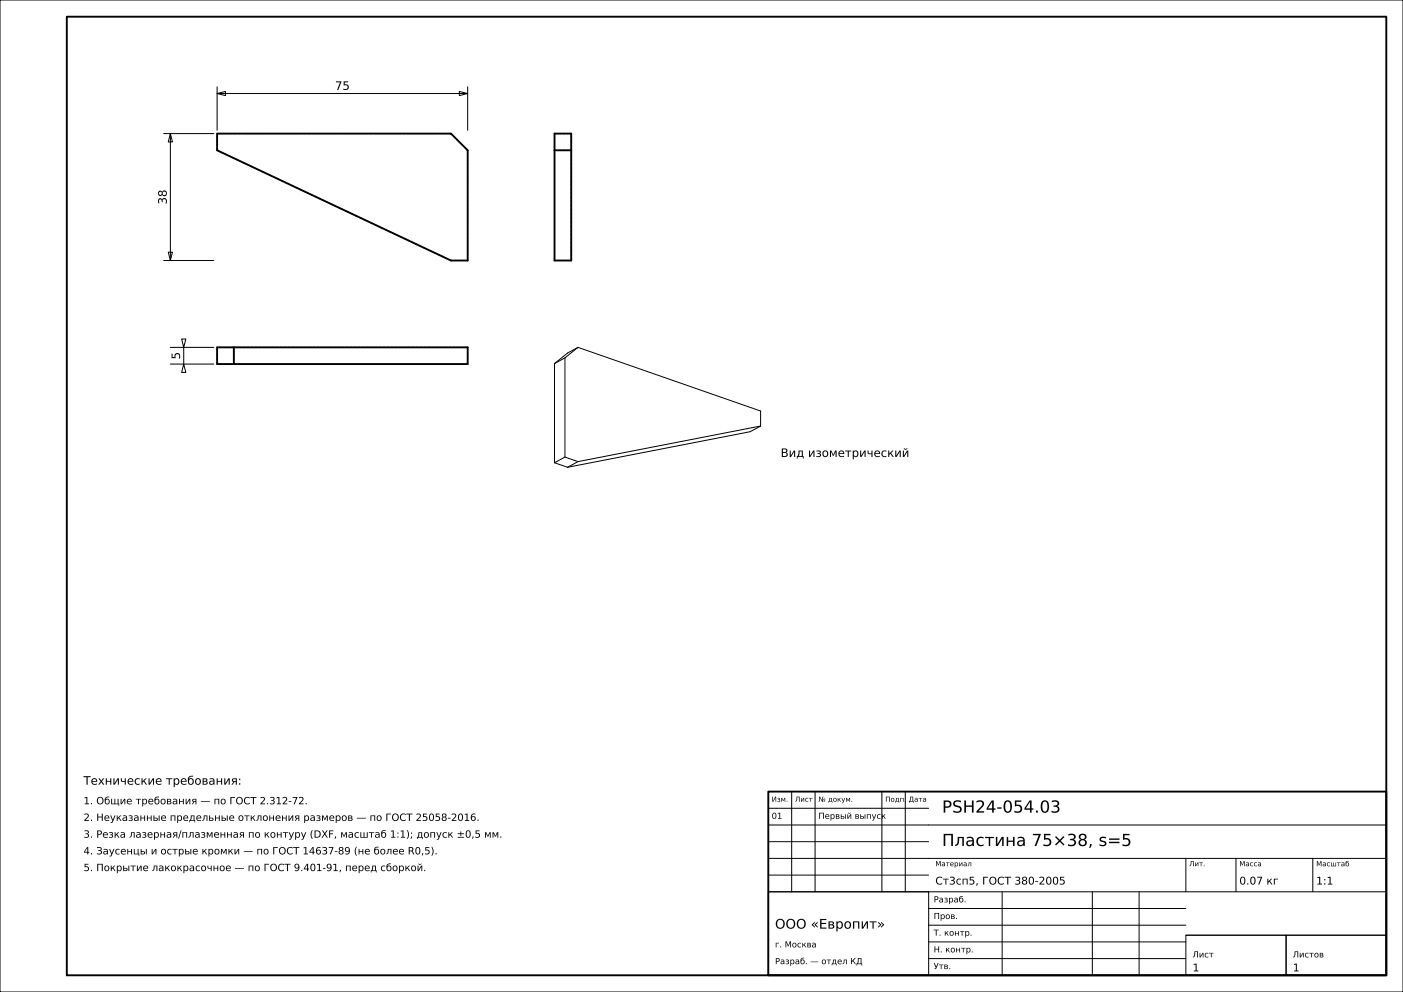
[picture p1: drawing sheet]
<svg xmlns="http://www.w3.org/2000/svg" width="420mm" height="297mm" viewBox="0 0 420 297" stroke-linecap="round" stroke-linejoin="round" font-family="sans-serif">
<defs><g id="words">
<g font-size="5">
<text x="282" y="243.3">PSH24-054.03</text>
<text x="282" y="253.3">Пластина 75×38, s=5</text>
</g>
<text font-size="4" x="232" y="278">ООО «Европит»</text>
<g font-size="3.5">
<text x="100.3" y="26.9">75</text>
<text x="49.9" y="61.2" transform="rotate(-90 49.9 61.2)">38</text>
<text x="53.9" y="107.6" transform="rotate(-90 53.9 107.6)">5</text>
<text x="233.7" y="136.8">Вид изометрический</text>
<text x="25" y="234.9">Технические требования:</text>
</g>
<g font-size="3.2">
<text x="280" y="264.8">Ст3сп5, ГОСТ 380-2005</text>
<text x="371" y="264.8">0.07 кг</text>
<text x="394" y="264.8">1:1</text>
<text x="357" y="290.8">1</text>
<text x="387" y="290.8">1</text>
</g>
<g font-size="3">
<text x="25" y="240.8">1. Общие требования — по ГОСТ 2.312-72.</text>
<text x="25" y="245.8">2. Неуказанные предельные отклонения размеров — по ГОСТ 25058-2016.</text>
<text x="25" y="250.8">3. Резка лазерная/плазменная по контуру (DXF, масштаб 1:1); допуск ±0,5 мм.</text>
<text x="25" y="255.8">4. Заусенцы и острые кромки — по ГОСТ 14637-89 (не более R0,5).</text>
<text x="25" y="260.8">5. Покрытие лакокрасочное — по ГОСТ 9.401-91, перед сборкой.</text>
</g>
<g font-size="2.5">
<text x="231" y="245.1">01</text>
<text x="245" y="245.1">Первый выпуск</text>
<text x="279.5" y="270.2">Разраб.</text>
<text x="279.5" y="275.1">Пров.</text>
<text x="279.5" y="280.1">Т. контр.</text>
<text x="232" y="283.6">г. Москва</text>
<text x="279.5" y="285.1">Н. контр.</text>
<text x="357" y="286.6">Лист</text>
<text x="387" y="286.6">Листов</text>
<text x="232" y="288.7">Разраб. — отдел КД</text>
<text x="279.5" y="290.1">Утв.</text>
</g>
<g font-size="2.1">
<text x="231" y="240">Изм.</text>
<text x="238" y="240">Лист</text>
<text x="245" y="240">№ докум.</text>
<text x="265" y="240">Подп.</text>
<text x="272" y="240">Дата</text>
<text x="280" y="259.3">Материал</text>
<text x="356" y="259.3">Лит.</text>
<text x="371" y="259.3">Масса</text>
<text x="394" y="259.4">Масштаб</text>
</g>
</g></defs>
<g fill="none" stroke="#000" stroke-width=".3">
<path d="M0 0h420v297h-420zM49 40h15M51 40l.6 2.5h-1.2zM51 40v38M65 28l2.5-.6v1.2zM65 26v13M65 28h75M137.5 27.4l2.5 .6-2.5 .6zM140 26v13M49 78h15M50.4 75.5h1.2l-.6 2.5zM51 109h13"/>
<path d="M51 104h13M54.4 101.5h1.2l-.6 2.5zM55 109l.6 2.5h-1.2zM55 104v5M166 108.8v29.7M169.1 107.1l-3.1 1.7M169.1 107.1v29.7M173 104l54.7 19.1v4.5M173 104l-3.1 1.7-3.9 3.1M173 104l-3.9 3.1M166 138.5l3.9 1.4M169.1 136.8l-3.1 1.7"/>
<path d="M169.1 136.8l3.9 1.4M173 138.2l-3.1 1.7M227.7 127.6l-3.1 1.7-54.7 10.6M227.7 127.6l-54.7 10.6M237 237v30M244 237v30M264 237v30M271 237v30M230 257h185M230 252h48M230 247h185M230 242h48"/>
<path d="M355 257v10M370 257v10M393 257v10M230 267h48v25h-48zM230 267h185M230 262h48M278 277h77M278 272h77M300 267v25M327 267v25M341 267v25M278 287h77"/>
<path d="M278 282h77M355 280h30v12h-30zM355 280h60M385 280h30v12h-30z"/>
</g>
<path d="M20 5h395v287h-395zM65 40h70l5 5v33h-5l-70-33zM166 40h5v38h-5zM166 45h5M65 104h75v5h-75zM70 104v5M230 237h185v55h-185z" fill="none" stroke="#000" stroke-width=".56"/>
<g fill="none" stroke="#000" stroke-width=".3" stroke-dasharray=".7 .5" stroke-linecap="butt">
<path d="M65 40h70M135 40l5 5M166 40h5M166 40v5M65 45v-5M140 45v33M166 45h5M166 45v33M171 45v-5M135 78l-70-33M140 78h-5M166 78h5"/>
<path d="M171 78v-33M65 109v-5M65 109h5M70 109v-5M70 109h70M70 104h-5M140 109v-5M140 104h-70"/>
</g>
<use href="#words"/>
</svg>
